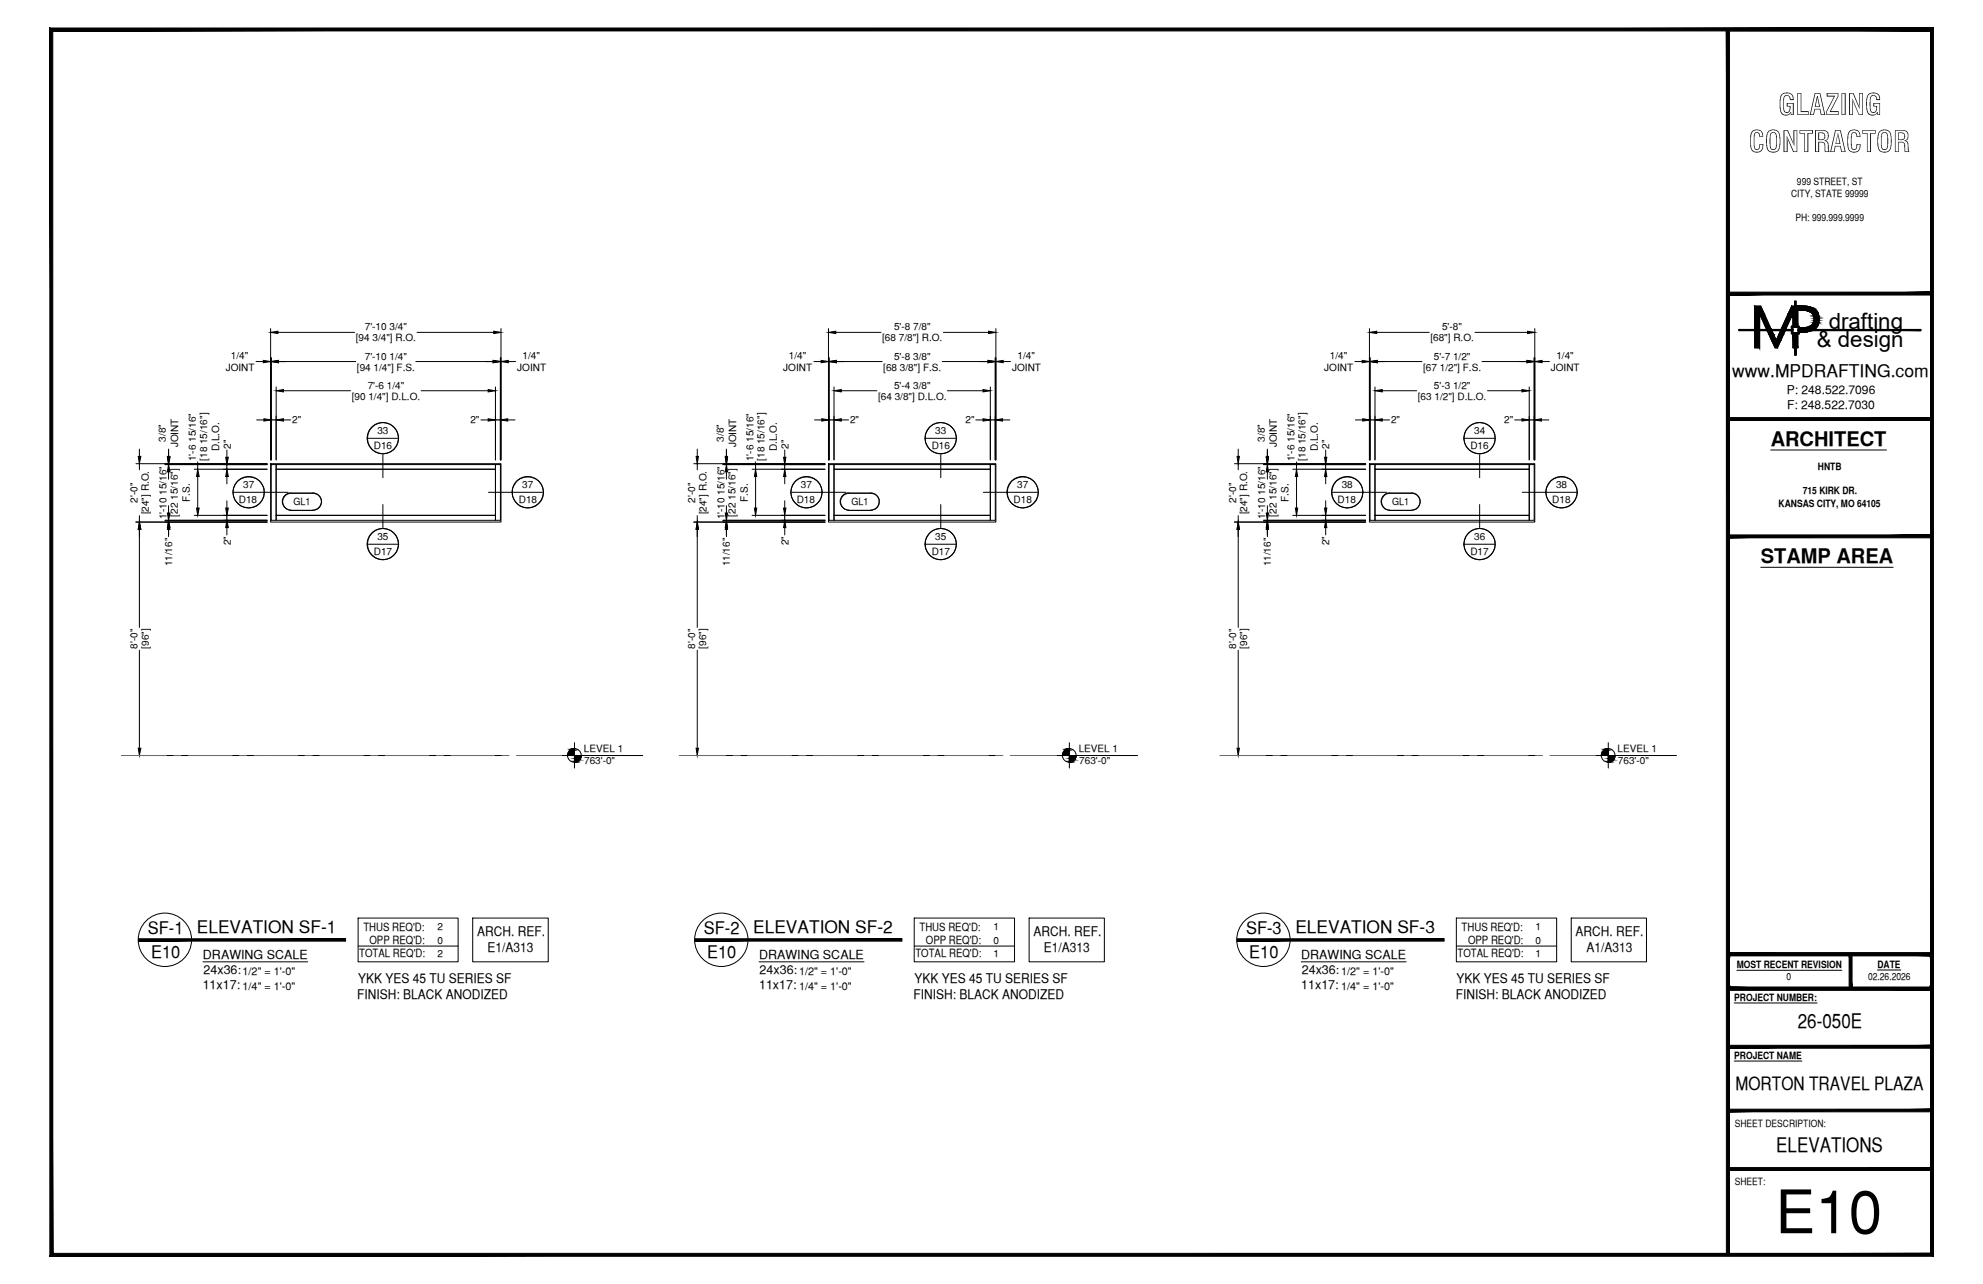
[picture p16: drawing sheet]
<svg xmlns="http://www.w3.org/2000/svg" width="432mm" height="279mm" viewBox="0 0 432 279" stroke-linecap="round" stroke-linejoin="round" font-family="sans-serif">
<defs><g id="words">
<text font-size="13.1" x="386.6" y="268.4">E10</text>
<g font-size="6.3">
<text x="387.2" y="25">GLAZING</text>
<text x="380.8" y="33.1">CONTRACTOR</text>
</g>
<g font-size="4.9">
<text x="398.2" y="71.5">drafting</text>
<text x="395.6" y="75.5">&amp; design</text>
</g>
<g font-size="4.4">
<text x="385.6" y="97">ARCHITECT</text>
<text x="383.4" y="122.5">STAMP AREA</text>
<text x="391.5" y="223.7">26-050E</text>
<text x="386.8" y="250.7">ELEVATIONS</text>
</g>
<text font-size="4" x="377.9" y="237.2">MORTON TRAVEL PLAZA</text>
<g font-size="3.8">
<text x="377.2" y="82">www.MPDRAFTING.com</text>
<text x="32.2" y="203.1">SF-1</text>
<text x="42.9" y="202.9">ELEVATION SF-1</text>
<text x="153.3" y="203.1">SF-2</text>
<text x="164" y="202.9">ELEVATION SF-2</text>
<text x="271.3" y="203.1">SF-3</text>
<text x="282.1" y="202.9">ELEVATION SF-3</text>
<text x="32.9" y="208.4">E10</text>
<text x="154" y="208.4">E10</text>
<text x="272" y="208.4">E10</text>
</g>
<g font-size="2.9">
<text x="103.9" y="203.7">ARCH. REF.</text>
<text x="225" y="203.7">ARCH. REF.</text>
<text x="343.1" y="203.7">ARCH. REF.</text>
<text x="106.2" y="207.3">E1/A313</text>
<text x="227.3" y="207.3">E1/A313</text>
<text x="345.4" y="207.3">A1/A313</text>
<text x="78" y="213.8">YKK YES 45 TU SERIES SF</text>
<text x="199.1" y="213.8">YKK YES 45 TU SERIES SF</text>
<text x="317.2" y="213.8">YKK YES 45 TU SERIES SF</text>
<text x="77.8" y="217.4">FINISH: BLACK ANODIZED</text>
<text x="198.9" y="217.4">FINISH: BLACK ANODIZED</text>
<text x="317" y="217.4">FINISH: BLACK ANODIZED</text>
</g>
<g font-size="2.7">
<text x="44.2" y="208.7">DRAWING SCALE</text>
<text x="165.3" y="208.7">DRAWING SCALE</text>
<text x="283.3" y="208.7">DRAWING SCALE</text>
<text x="44.1" y="215.3">11x17:</text>
<text x="44.3" y="212">24x36:</text>
<text x="165.3" y="215.3">11x17:</text>
<text x="165.4" y="212">24x36:</text>
<text x="283.3" y="215.3">11x17:</text>
<text x="283.5" y="212">24x36:</text>
</g>
<g font-size="2.6">
<text x="389.1" y="85.8">P: 248.522.7096</text>
<text x="389.1" y="89">F: 248.522.7030</text>
</g>
<g font-size="2.5">
<text x="79.1" y="202.5">THUS REQ'D:</text>
<text x="200.2" y="202.5">THUS REQ'D:</text>
<text x="318.3" y="202.5">THUS REQ'D:</text>
<text x="78.2" y="208.3">TOTAL REQ'D:</text>
<text x="80.5" y="205.5">OPP REQ'D:</text>
<text x="199.3" y="208.3">TOTAL REQ'D:</text>
<text x="201.6" y="205.5">OPP REQ'D:</text>
<text x="317.4" y="208.3">TOTAL REQ'D:</text>
<text x="319.7" y="205.5">OPP REQ'D:</text>
</g>
<g font-size="2.4">
<text x="52.8" y="212.1">1/2&quot; = 1'-0&quot;</text>
<text x="52.8" y="215.3">1/4&quot; = 1'-0&quot;</text>
<text x="174" y="212.1">1/2&quot; = 1'-0&quot;</text>
<text x="174" y="215.3">1/4&quot; = 1'-0&quot;</text>
<text x="292" y="212.1">1/2&quot; = 1'-0&quot;</text>
<text x="292" y="215.3">1/4&quot; = 1'-0&quot;</text>
</g>
<g font-size="2.2">
<text x="391.3" y="40.2">999 STREET, ST</text>
<text x="390" y="42.9">CITY, STATE 99999</text>
<text x="391" y="48.2">PH: 999.999.9999</text>
<text x="79.4" y="71.9">7'-10 3/4&quot;</text>
<text x="194.7" y="71.9">5'-8 7/8&quot;</text>
<text x="314" y="71.9">5'-8&quot;</text>
<text x="77.5" y="74.3">[94 3/4&quot;] R.O.</text>
<text x="192.1" y="74.3">[68 7/8&quot;] R.O.</text>
<text x="311.5" y="74.3">[68&quot;] R.O.</text>
<text x="49.1" y="80.8">JOINT</text>
<text x="50.3" y="78.1">1/4&quot;</text>
<text x="77.7" y="80.6">[94 1/4&quot;] F.S.</text>
<text x="79.4" y="78.2">7'-10 1/4&quot;</text>
<text x="112.6" y="80.8">JOINT</text>
<text x="113.8" y="78.1">1/4&quot;</text>
<text x="170.6" y="80.8">JOINT</text>
<text x="171.8" y="78.1">1/4&quot;</text>
<text x="192.3" y="80.6">[68 3/8&quot;] F.S.</text>
<text x="194.7" y="78.2">5'-8 3/8&quot;</text>
<text x="220.4" y="80.8">JOINT</text>
<text x="221.6" y="78.1">1/4&quot;</text>
<text x="288.4" y="80.8">JOINT</text>
<text x="289.6" y="78.1">1/4&quot;</text>
<text x="309.9" y="80.6">[67 1/2&quot;] F.S.</text>
<text x="312.2" y="78.2">5'-7 1/2&quot;</text>
<text x="337.7" y="80.8">JOINT</text>
<text x="338.9" y="78.1">1/4&quot;</text>
<text x="76.6" y="87">[90 1/4&quot;] D.L.O.</text>
<text x="80.1" y="84.6">7'-6 1/4&quot;</text>
<text x="191.2" y="87">[64 3/8&quot;] D.L.O.</text>
<text x="194.7" y="84.6">5'-4 3/8&quot;</text>
<text x="308.7" y="87">[63 1/2&quot;] D.L.O.</text>
<text x="312.2" y="84.6">5'-3 1/2&quot;</text>
<text x="63.6" y="92.1">2&quot;</text>
<text x="82.2" y="94.4">33</text>
<text x="102.4" y="92.1">2&quot;</text>
<text x="185.1" y="92.1">2&quot;</text>
<text x="203.6" y="94.4">33</text>
<text x="210.2" y="92.1">2&quot;</text>
<text x="302.9" y="92.1">2&quot;</text>
<text x="321" y="94.4">34</text>
<text x="327.5" y="92.1">2&quot;</text>
<text x="36.1" y="96.1" transform="rotate(-90 36.1 96.1)">3/8&quot;</text>
<text x="38.8" y="97.3" transform="rotate(-90 38.8 97.3)">JOINT</text>
<text x="42.6" y="100.3" transform="rotate(-90 42.6 100.3)">1'-6 15/16&quot;</text>
<text x="45.1" y="100.3" transform="rotate(-90 45.1 100.3)">[18 15/16&quot;]</text>
<text x="47.7" y="98.2" transform="rotate(-90 47.7 98.2)">D.L.O.</text>
<text x="50.2" y="97.6" transform="rotate(-90 50.2 97.6)">2&quot;</text>
<text x="81.4" y="97.7">D16</text>
<text x="157.6" y="96.1" transform="rotate(-90 157.6 96.1)">3/8&quot;</text>
<text x="160.3" y="97.3" transform="rotate(-90 160.3 97.3)">JOINT</text>
<text x="164.1" y="100.3" transform="rotate(-90 164.1 100.3)">1'-6 15/16&quot;</text>
<text x="166.5" y="100.3" transform="rotate(-90 166.5 100.3)">[18 15/16&quot;]</text>
<text x="169.2" y="98.2" transform="rotate(-90 169.2 98.2)">D.L.O.</text>
<text x="171.7" y="97.6" transform="rotate(-90 171.7 97.6)">2&quot;</text>
<text x="202.9" y="97.7">D16</text>
<text x="275.4" y="96.1" transform="rotate(-90 275.4 96.1)">3/8&quot;</text>
<text x="278.1" y="97.3" transform="rotate(-90 278.1 97.3)">JOINT</text>
<text x="281.9" y="100.3" transform="rotate(-90 281.9 100.3)">1'-6 15/16&quot;</text>
<text x="284.3" y="100.3" transform="rotate(-90 284.3 100.3)">[18 15/16&quot;]</text>
<text x="287" y="98.2" transform="rotate(-90 287 98.2)">D.L.O.</text>
<text x="289.4" y="97.6" transform="rotate(-90 289.4 97.6)">2&quot;</text>
<text x="320.2" y="97.7">D16</text>
<text x="53" y="106.2">37</text>
<text x="113.7" y="106.2">37</text>
<text x="174.4" y="106.2">37</text>
<text x="221.5" y="106.2">37</text>
<text x="292.2" y="106.2">38</text>
<text x="338.8" y="106.2">38</text>
<text x="392.6" y="107.6">715 KIRK DR.</text>
<text x="395.9" y="102.3">HNTB</text>
<text x="29.9" y="109.4" transform="rotate(-90 29.9 109.4)">2'-0&quot;</text>
<text x="32.4" y="112" transform="rotate(-90 32.4 112)">[24&quot;] R.O.</text>
<text x="36.3" y="113" transform="rotate(-90 36.3 113)">1'-10 15/16&quot;</text>
<text x="38.7" y="112.4" transform="rotate(-90 38.7 112.4)">[22 15/16&quot;]</text>
<text x="41.3" y="109.2" transform="rotate(-90 41.3 109.2)">F.S.</text>
<text x="52" y="109.5">D18</text>
<text x="63.9" y="110">GL1</text>
<text x="113" y="109.5">D18</text>
<text x="151.4" y="109.4" transform="rotate(-90 151.4 109.4)">2'-0&quot;</text>
<text x="153.9" y="112" transform="rotate(-90 153.9 112)">[24&quot;] R.O.</text>
<text x="157.7" y="113" transform="rotate(-90 157.7 113)">1'-10 15/16&quot;</text>
<text x="160.1" y="112.4" transform="rotate(-90 160.1 112.4)">[22 15/16&quot;]</text>
<text x="162.8" y="109.2" transform="rotate(-90 162.8 109.2)">F.S.</text>
<text x="173.5" y="109.5">D18</text>
<text x="185.4" y="110">GL1</text>
<text x="220.7" y="109.5">D18</text>
<text x="269.2" y="109.4" transform="rotate(-90 269.2 109.4)">2'-0&quot;</text>
<text x="271.6" y="112" transform="rotate(-90 271.6 112)">[24&quot;] R.O.</text>
<text x="275.5" y="113" transform="rotate(-90 275.5 113)">1'-10 15/16&quot;</text>
<text x="277.9" y="112.4" transform="rotate(-90 277.9 112.4)">[22 15/16&quot;]</text>
<text x="280.6" y="109.2" transform="rotate(-90 280.6 109.2)">F.S.</text>
<text x="291.3" y="109.5">D18</text>
<text x="303.1" y="110">GL1</text>
<text x="338" y="109.5">D18</text>
<text x="387.3" y="110.2">KANSAS CITY, MO 64105</text>
<text x="50.2" y="118.7" transform="rotate(-90 50.2 118.7)">2&quot;</text>
<text x="82.2" y="117.4">35</text>
<text x="171.7" y="118.7" transform="rotate(-90 171.7 118.7)">2&quot;</text>
<text x="203.6" y="117.4">35</text>
<text x="289.4" y="118.7" transform="rotate(-90 289.4 118.7)">2&quot;</text>
<text x="321" y="117.4">36</text>
<text x="37.5" y="123.3" transform="rotate(-90 37.5 123.3)">11/16&quot;</text>
<text x="81.4" y="120.8">D17</text>
<text x="158.9" y="123.3" transform="rotate(-90 158.9 123.3)">11/16&quot;</text>
<text x="202.9" y="120.8">D17</text>
<text x="276.7" y="123.3" transform="rotate(-90 276.7 123.3)">11/16&quot;</text>
<text x="320.2" y="120.8">D17</text>
<text x="29.9" y="141.2" transform="rotate(-90 29.9 141.2)">8'-0&quot;</text>
<text x="32.4" y="141.2" transform="rotate(-90 32.4 141.2)">[96&quot;]</text>
<text x="151.4" y="141.2" transform="rotate(-90 151.4 141.2)">8'-0&quot;</text>
<text x="153.8" y="141.2" transform="rotate(-90 153.8 141.2)">[96&quot;]</text>
<text x="269.2" y="141.2" transform="rotate(-90 269.2 141.2)">8'-0&quot;</text>
<text x="271.6" y="141.2" transform="rotate(-90 271.6 141.2)">[96&quot;]</text>
<text x="127.1" y="163.6">LEVEL 1</text>
<text x="127.2" y="166.3">763'-0&quot;</text>
<text x="234.9" y="163.6">LEVEL 1</text>
<text x="235" y="166.3">763'-0&quot;</text>
<text x="352.2" y="163.6">LEVEL 1</text>
<text x="352.3" y="166.3">763'-0&quot;</text>
<text x="95.2" y="202.4">2</text>
<text x="216.3" y="202.4">1</text>
<text x="334.4" y="202.4">1</text>
<text x="95.2" y="205.4">0</text>
<text x="95.2" y="208.2">2</text>
<text x="216.3" y="205.4">0</text>
<text x="216.3" y="208.2">1</text>
<text x="334.4" y="205.4">0</text>
<text x="334.4" y="208.2">1</text>
<text x="378.2" y="210.6">MOST RECENT REVISION</text>
<text x="389" y="213.3">0</text>
<text x="406.8" y="213.2">02.26.2026</text>
<text x="408.8" y="210.6">DATE</text>
<text x="377.6" y="217.8">PROJECT NUMBER:</text>
<text x="377.6" y="230.4">PROJECT NAME</text>
<text x="377.8" y="245.2">SHEET DESCRIPTION:</text>
<text x="377.8" y="257.9">SHEET:</text>
</g>
</g></defs>
<!-- layer: COMPONENTS -->
<path d="M59.1 101.1h1v12.1h-1zM60.1 112.1h47.8v1.1h-47.8zM60.1 101.1h47.8v1h-47.8zM107.9 101.1h1.1v12.1h-1.1zM180.5 101.1h1.1v12.1h-1.1zM181.6 112.1h34v1.1h-34zM181.6 101.1h34v1h-34zM215.6 101.1h1.1v12.1h-1.1zM298.3 101.1h1.1v12.1h-1.1zM299.4 112.1h33.6v1.1h-33.6zM299.4 101.1h33.6v1h-33.6zM333 101.1h1.1v12.1h-1.1z" fill="none" stroke="#000" stroke-width=".22"/>
<!-- layer: SYMBOLS -->
<g fill="none" stroke="#fff" stroke-width=".22">
<path d="M83.4 91.9l.9 .2M204.9 91.9l.8 .2M322.2 91.9l.9 .2M54.2 103.8l-.9 .1M63.1 111h5.4l-5.1 .1h4.7M68.1 107.3l-5 .1h5.4M83.4 115l.9 .1M114.9 103.8l.9 .1M175.6 103.8l-.8 .1M184.5 111h5.4l-5.1 .1h4.8M189.6 107.3l-5.1 .1h5.4M204.9 115l.8 .1"/>
<path d="M222.7 103.8l.9 .1M293.4 103.8l-.9 .1M302.3 111h5.4l-5.1 .1h4.8M307.4 107.3l-5.1 .1h5.4M322.2 115l.9 .1M340 103.8l.9 .1"/>
</g>
<g fill="#fff" stroke="#fff" stroke-width=".22">
<path d="M62.5 107.6l.6-.2h5.4zM62.5 107.6h6.6l-.6-.2zM62 108l.5-.4h6.6zM62 108h7.6l-.5-.4zM62 108h7.6l-7.9 .5zM61.7 108.5h8.2l-.3-.5zM61.7 108.5h8.2l-8.4 .7zM61.5 109.2h8.5l-.1-.7zM61.5 109.2h8.5l-8.3 .6zM61.7 109.8h8.2l.1-.6zM61.7 109.8h8.2l-7.9 .6zM62 110.4h7.6l.3-.6zM62 110.4h7.6l-7.1 .4zM62.5 110.8h6.6l.5-.4zM62.5 110.8h6.6l-6 .2zM63.1 111h5.4l.6-.2z"/>
<path d="M81.7 121.3l1.7 .5zM81.7 121.3l2.6 .4-.9 .1zM81 120.8l.7 .5 2.6 .4zM81 120.8l4.1 .5-.8 .4zM80.5 120.1l.5 .7 4.1 .5zM80.5 120.1l5.3 .7-.7 .5zM80.1 119.3l.4 .8 5.3 .7zM80.1 119.3l6.3 .8-.6 .7zM80 118.4l.1 .9 6.3 .8zM80 118.4l6.7 .9-.3 .8zM80.1 117.5l-.1 .9 6.7 .9zM80.1 117.5l6.7 .9-.1 .9zM80.5 116.7l-.4 .8 6.7 .9zM80.5 116.7l6.2 .8 .1 .9zM81 116l-.5 .7 6.2 .8zM81 116l5.4 .7 .3 .8zM81 116l5.4 .7-4.7-1.3zM81.7 115.4l4.1 .6 .6 .7zM81.7 115.4l4.1 .6-3.3-.9zM82.5 115.1l2.6 .3 .7 .6zM82.5 115.1l2.6 .3-1.7-.4zM83.4 115l1.7 .4z"/>
<path d="M81.7 98.3l1.7 .4zM81.7 98.3l2.6 .3-.9 .1zM81 97.8l.7 .5 2.6 .3zM81 97.8l4.1 .5-.8 .3zM80.5 97l.5 .8 4.1 .5zM80.5 97l5.3 .8-.7 .5zM80.1 96.3l.4 .7 5.3 .8zM80.1 96.3l6.3 .7-.6 .8zM80 95.4l.1 .9 6.3 .7zM80 95.4l6.7 .9-.3 .7zM80.1 94.5l-.1 .9 6.7 .9zM80.1 94.5l6.7 .9-.1 .9zM80.5 93.7l-.4 .8 6.7 .9zM80.5 93.7l6.2 .8 .1 .9zM81 93l-.5 .7 6.2 .8zM81 93l5.4 .7 .3 .8zM81 93l5.4 .7-4.7-1.3zM81.7 92.4l4.1 .6 .6 .7zM81.7 92.4l4.1 .6-3.3-.9zM82.5 92.1l2.6 .3 .7 .6zM82.5 92.1l2.6 .3-1.7-.5zM83.4 91.9l1.7 .5z"/>
<path d="M113.2 110.1l1.7 .5zM113.2 110.1l2.6 .3-.9 .2zM112.5 109.5l.7 .6 2.6 .3zM112.5 109.5l4.1 .6-.8 .3zM112 108.8l.5 .7 4.1 .6zM112 108.8l5.3 .7-.7 .6zM111.6 108l.4 .8 5.3 .7zM111.6 108l6.3 .8-.6 .7zM111.6 107.1v.9l6.3 .8zM111.6 107.1l6.6 .9-.3 .8zM111.6 106.2v.9l6.6 .9zM111.6 106.2l6.8 .9-.2 .9zM112 105.5l-.4 .7 6.8 .9zM112 105.5l6.2 .7 .2 .9zM112.5 104.7l-.5 .8 6.2 .7zM112.5 104.7l5.4 .8 .3 .7zM112.5 104.7l5.4 .8-4.7-1.3zM113.2 104.2l4.1 .5 .6 .8zM113.2 104.2l4.1 .5-3.3-.8zM114 103.9l2.6 .3 .7 .5zM114 103.9l2.6 .3-1.7-.4zM114.9 103.8l1.7 .4z"/>
<path d="M54.2 110.6l1.7-.5zM53.3 110.4l.9 .2 1.7-.5zM53.3 110.4l3.3-.9-.7 .6zM52.5 110.1l.8 .3 3.3-.9zM52.5 110.1l4.6-1.3-.5 .7zM51.8 109.5l.7 .6 4.6-1.3zM51.8 109.5l5.7-1.5-.4 .8zM51.2 108.8l.6 .7 5.7-1.5zM51.2 108.8l6.3-1.7v.9zM50.9 108l.3 .8 6.3-1.7zM50.9 108l6.6-1.8v.9zM50.7 107.1l.2 .9 6.6-1.8zM50.7 107.1l6.4-1.6 .4 .7zM50.9 106.2l-.2 .9 6.4-1.6zM50.9 106.2l5.7-1.5 .5 .8zM51.2 105.5l-.3 .7 5.7-1.5zM51.2 105.5l4.7-1.3 .7 .5zM51.8 104.7l-.6 .8 4.7-1.3zM51.8 104.7l3.3-.8 .8 .3zM51.8 104.7l3.3-.8-2.6 .3zM52.5 104.2l1.7-.4 .9 .1zM52.5 104.2l1.7-.4z"/>
<path d="M184 107.6l.5-.2h5.4zM184 107.6h6.6l-.7-.2zM183.5 108l.5-.4h6.6zM183.5 108h7.6l-.5-.4zM183.5 108h7.6l-8 .5zM183.1 108.5h8.3l-.3-.5zM183.1 108.5h8.3l-8.4 .7zM183 109.2h8.5l-.1-.7zM183 109.2h8.5l-8.4 .6zM183.1 109.8h8.3l.1-.6zM183.1 109.8h8.3l-7.9 .6zM183.5 110.4h7.6l.3-.6zM183.5 110.4h7.6l-7.1 .4zM184 110.8h6.6l.5-.4zM184 110.8h6.6l-6.1 .2zM184.5 111h5.4l.7-.2z"/>
<path d="M203.1 121.3l1.8 .5zM203.1 121.3l2.6 .4-.8 .1zM202.4 120.8l.7 .5 2.6 .4zM202.4 120.8l4.2 .5-.9 .4zM201.9 120.1l.5 .7 4.2 .5zM201.9 120.1l5.4 .7-.7 .5zM201.5 119.3l.4 .8 5.4 .7zM201.5 119.3l6.3 .8-.5 .7zM201.5 118.4v.9l6.3 .8zM201.5 118.4l6.7 .9-.4 .8zM201.5 117.5v.9l6.7 .9zM201.5 117.5l6.8 .9-.1 .9zM201.9 116.7l-.4 .8 6.8 .9zM201.9 116.7l6.3 .8 .1 .9zM202.4 116l-.5 .7 6.3 .8zM202.4 116l5.4 .7 .4 .8zM202.4 116l5.4 .7-4.7-1.3zM203.1 115.4l4.2 .6 .5 .7zM203.1 115.4l4.2 .6-3.3-.9zM204 115.1l2.6 .3 .7 .6zM204 115.1l2.6 .3-1.7-.4zM204.9 115l1.7 .4z"/>
<path d="M203.1 98.3l1.8 .4zM203.1 98.3l2.6 .3-.8 .1zM202.4 97.8l.7 .5 2.6 .3zM202.4 97.8l4.2 .5-.9 .3zM201.9 97l.5 .8 4.2 .5zM201.9 97l5.4 .8-.7 .5zM201.5 96.3l.4 .7 5.4 .8zM201.5 96.3l6.3 .7-.5 .8zM201.5 95.4v.9l6.3 .7zM201.5 95.4l6.7 .9-.4 .7zM201.5 94.5v.9l6.7 .9zM201.5 94.5l6.8 .9-.1 .9zM201.9 93.7l-.4 .8 6.8 .9zM201.9 93.7l6.3 .8 .1 .9zM202.4 93l-.5 .7 6.3 .8zM202.4 93l5.4 .7 .4 .8zM202.4 93l5.4 .7-4.7-1.3zM203.1 92.4l4.2 .6 .5 .7zM203.1 92.4l4.2 .6-3.3-.9zM204 92.1l2.6 .3 .7 .6zM204 92.1l2.6 .3-1.7-.5zM204.9 91.9l1.7 .5z"/>
<path d="M221 110.1l1.7 .5zM221 110.1l2.6 .3-.9 .2zM220.3 109.5l.7 .6 2.6 .3zM220.3 109.5l4.1 .6-.8 .3zM219.8 108.8l.5 .7 4.1 .6zM219.8 108.8l5.3 .7-.7 .6zM219.5 108l.3 .8 5.3 .7zM219.5 108l6.2 .8-.6 .7zM219.3 107.1l.2 .9 6.2 .8zM219.3 107.1l6.7 .9-.3 .8zM219.5 106.2l-.2 .9 6.7 .9zM219.5 106.2l6.6 .9-.1 .9zM219.8 105.5l-.3 .7 6.6 .9zM219.8 105.5l6.2 .7 .1 .9zM220.3 104.7l-.5 .8 6.2 .7zM220.3 104.7l5.4 .8 .3 .7zM220.3 104.7l5.4 .8-4.7-1.3zM221 104.2l4.1 .5 .6 .8zM221 104.2l4.1 .5-3.2-.8zM221.9 103.9l2.5 .3 .7 .5zM221.9 103.9l2.5 .3-1.7-.4zM222.7 103.8l1.7 .4z"/>
<path d="M175.6 110.6l1.7-.5zM174.8 110.4l.8 .2 1.7-.5zM174.8 110.4l3.2-.9-.7 .6zM173.9 110.1l.9 .3 3.2-.9zM173.9 110.1l4.7-1.3-.6 .7zM173.2 109.5l.7 .6 4.7-1.3zM173.2 109.5l5.7-1.5-.3 .8zM172.7 108.8l.5 .7 5.7-1.5zM172.7 108.8l6.3-1.7-.1 .9zM172.3 108l.4 .8 6.3-1.7zM172.3 108l6.6-1.8 .1 .9zM172.2 107.1l.1 .9 6.6-1.8zM172.2 107.1l6.4-1.6 .3 .7zM172.3 106.2l-.1 .9 6.4-1.6zM172.3 106.2l5.7-1.5 .6 .8zM172.7 105.5l-.4 .7 5.7-1.5zM172.7 105.5l4.6-1.3 .7 .5zM173.2 104.7l-.5 .8 4.6-1.3zM173.2 104.7l3.3-.8 .8 .3zM173.2 104.7l3.3-.8-2.6 .3zM173.9 104.2l1.7-.4 .9 .1zM173.9 104.2l1.7-.4z"/>
<path d="M301.7 107.6l.6-.2h5.4zM301.7 107.6h6.7l-.7-.2zM301.7 107.6h6.7l-7.2 .4zM301.2 108h7.6l-.4-.4zM301.2 108h7.6l-7.9 .5zM300.9 108.5h8.2l-.3-.5zM300.9 108.5h8.2l-8.3 .7zM300.8 109.2h8.4l-.1-.7zM300.8 109.2h8.4l-8.3 .6zM300.9 109.8h8.2l.1-.6zM300.9 109.8h8.2l-7.9 .6zM301.2 110.4h7.6l.3-.6zM301.2 110.4h7.6l-7.1 .4zM301.7 110.8h6.7l.4-.4zM301.7 110.8h6.7l-6.1 .2zM302.3 111h5.4l.7-.2z"/>
<path d="M320.5 121.3l1.7 .5zM320.5 121.3l2.6 .4-.9 .1zM319.8 120.8l.7 .5 2.6 .4zM319.8 120.8l4.1 .5-.8 .4zM319.2 120.1l.6 .7 4.1 .5zM319.2 120.1l5.4 .7-.7 .5zM318.9 119.3l.3 .8 5.4 .7zM318.9 119.3l6.2 .8-.5 .7zM318.8 118.4l.1 .9 6.2 .8zM318.8 118.4l6.7 .9-.4 .8zM318.9 117.5l-.1 .9 6.7 .9zM318.9 117.5l6.7 .9-.1 .9zM319.2 116.7l-.3 .8 6.7 .9zM319.2 116.7l6.3 .8 .1 .9zM319.8 116l-.6 .7 6.3 .8zM319.8 116l5.3 .7 .4 .8zM319.8 116l5.3 .7-4.6-1.3zM320.5 115.4l4.1 .6 .5 .7zM320.5 115.4l4.1 .6-3.3-.9zM321.3 115.1l2.6 .3 .7 .6zM321.3 115.1l2.6 .3-1.7-.4zM322.2 115l1.7 .4z"/>
<path d="M320.5 98.3l1.7 .4zM320.5 98.3l2.6 .3-.9 .1zM319.8 97.8l.7 .5 2.6 .3zM319.8 97.8l4.1 .5-.8 .3zM319.2 97l.6 .8 4.1 .5zM319.2 97l5.4 .8-.7 .5zM318.9 96.3l.3 .7 5.4 .8zM318.9 96.3l6.2 .7-.5 .8zM318.8 95.4l.1 .9 6.2 .7zM318.8 95.4l6.7 .9-.4 .7zM318.9 94.5l-.1 .9 6.7 .9zM318.9 94.5l6.7 .9-.1 .9zM319.2 93.7l-.3 .8 6.7 .9zM319.2 93.7l6.3 .8 .1 .9zM319.8 93l-.6 .7 6.3 .8zM319.8 93l5.3 .7 .4 .8zM319.8 93l5.3 .7-4.6-1.3zM320.5 92.4l4.1 .6 .5 .7zM320.5 92.4l4.1 .6-3.3-.9zM321.3 92.1l2.6 .3 .7 .6zM321.3 92.1l2.6 .3-1.7-.5zM322.2 91.9l1.7 .5z"/>
<path d="M338.3 110.1l1.7 .5zM338.3 110.1l2.6 .3-.9 .2zM337.6 109.5l.7 .6 2.6 .3zM337.6 109.5l4.2 .6-.9 .3zM337.1 108.8l.5 .7 4.2 .6zM337.1 108.8l5.4 .7-.7 .6zM336.7 108l.4 .8 5.4 .7zM336.7 108l6.3 .8-.5 .7zM336.6 107.1l.1 .9 6.3 .8zM336.6 107.1l6.7 .9-.3 .8zM336.7 106.2l-.1 .9 6.7 .9zM336.7 106.2l6.8 .9-.2 .9zM337.1 105.5l-.4 .7 6.8 .9zM337.1 105.5l6.2 .7 .2 .9zM337.6 104.7l-.5 .8 6.2 .7zM337.6 104.7l5.4 .8 .3 .7zM337.6 104.7l5.4 .8-4.7-1.3zM338.3 104.2l4.2 .5 .5 .8zM338.3 104.2l4.2 .5-3.3-.8zM339.2 103.9l2.6 .3 .7 .5zM339.2 103.9l2.6 .3-1.8-.4zM340 103.8l1.8 .4z"/>
<path d="M293.4 110.6l1.7-.5zM292.5 110.4l.9 .2 1.7-.5zM292.5 110.4l3.3-.9-.7 .6zM291.7 110.1l.8 .3 3.3-.9zM291.7 110.1l4.7-1.3-.6 .7zM291 109.5l.7 .6 4.7-1.3zM291 109.5l5.7-1.5-.3 .8zM290.4 108.8l.6 .7 5.7-1.5zM290.4 108.8l6.4-1.7-.1 .9zM290.1 108l.3 .8 6.4-1.7zM290.1 108l6.6-1.8 .1 .9zM290 107.1l.1 .9 6.6-1.8zM290 107.1l6.4-1.6 .3 .7zM290.1 106.2l-.1 .9 6.4-1.6zM290.1 106.2l5.7-1.5 .6 .8zM290.4 105.5l-.3 .7 5.7-1.5zM290.4 105.5l4.7-1.3 .7 .5zM291 104.7l-.6 .8 4.7-1.3zM291 104.7l3.3-.8 .8 .3zM291 104.7l3.3-.8-2.6 .3zM291.7 104.2l1.7-.4 .9 .1zM291.7 104.2l1.7-.4z"/>
</g>
<g fill="none" stroke="#000" stroke-width=".22">
<path d="M80 95.4h6.8M83.4 98.7v5.2M201.5 95.4h6.8M204.9 98.7v5.2M318.8 95.4h6.8M322.2 98.7v5.2M50.7 107.1h12M62 108l.5-.4 .9-.3h4.7a1.87 1.87 0 0 1 1.9 1.9 1.87 1.87 0 0 1-1.9 1.9h-4.7a1.87 1.87 0 0 1-1.7-1.1 1.87 1.87 0 0 1 .3-2zM63.3 107.3a1.87 1.87 0 0 0-1.8 1.8 1.87 1.87 0 0 0 1.8 1.9M63.4 107.3h4.7M63.4 111.1h4.7M68.1 107.3a1.87 1.87 0 0 1 1.9 1.8 1.87 1.87 0 0 1-1.9 1.9"/>
<path d="M80 118.4h6.8M83.4 109.8v5.2M106.4 107.1h12M172.2 107.1h12M183.5 108l.5-.4 .8-.3h4.8a1.87 1.87 0 0 1 1.9 1.9 1.87 1.87 0 0 1-1.9 1.9h-4.8a1.87 1.87 0 0 1-1.6-1.1 1.87 1.87 0 0 1 .3-2zM184.8 107.3a1.87 1.87 0 0 0-1.9 1.8 1.87 1.87 0 0 0 1.9 1.9M184.8 107.3h4.8M184.8 111.1h4.8M189.6 107.3a1.87 1.87 0 0 1 1.9 1.8 1.87 1.87 0 0 1-1.9 1.9M201.5 118.4h6.8M204.9 109.8v5.2M214.1 107.1h12"/>
<path d="M290 107.1h11.9M301.2 108l.5-.4 .9-.3h4.8a1.87 1.87 0 0 1 1.8 1.9 1.87 1.87 0 0 1-1.8 1.9h-4.8a1.87 1.87 0 0 1-1.6-1.1 1.87 1.87 0 0 1 .2-2zM302.6 107.3a1.87 1.87 0 0 0-1.9 1.8 1.87 1.87 0 0 0 1.9 1.9M302.6 107.3h4.8M302.6 111.1h4.8M307.4 107.3a1.87 1.87 0 0 1 1.8 1.8 1.87 1.87 0 0 1-1.8 1.9M318.8 118.4h6.8M322.2 109.8v5.2M331.5 107.1h12M122.3 164.4h17.7M125.1 161.6v5.5M230.1 164.4h17.6"/>
<path d="M232.9 161.6v5.5M347.4 164.4h17.7M350.2 161.6v5.5M78 199.8h21.8v9.5h-21.8zM199.1 199.8h21.8v9.5h-21.8zM317.1 199.8h21.9v9.5h-21.9zM78 205.9h21.8M199.1 205.9h21.8M317.1 205.9h21.9"/>
<circle cx="83.3" cy="95.3" r="3.4"/>
<circle cx="83.4" cy="95.3" r="3.4"/>
<circle cx="204.8" cy="95.3" r="3.4"/>
<circle cx="204.9" cy="95.3" r="3.4"/>
<circle cx="322.2" cy="95.3" r="3.4"/>
<circle cx="54.1" cy="107.1" r="3.4"/>
<circle cx="54.1" cy="107.2" r="3.4"/>
<circle cx="83.3" cy="118.4" r="3.4"/>
<circle cx="83.4" cy="118.4" r="3.4"/>
<circle cx="114.9" cy="107.1" r="3.4"/>
<circle cx="115" cy="107.2" r="3.4"/>
<circle cx="175.6" cy="107.1" r="3.4"/>
<circle cx="175.6" cy="107.2" r="3.4"/>
<circle cx="204.8" cy="118.4" r="3.4"/>
<circle cx="204.9" cy="118.4" r="3.4"/>
<circle cx="222.7" cy="107.1" r="3.4"/>
<circle cx="222.7" cy="107.2" r="3.4"/>
<circle cx="293.3" cy="107.1" r="3.4"/>
<circle cx="293.4" cy="107.2" r="3.4"/>
<circle cx="322.2" cy="118.4" r="3.4"/>
<circle cx="340" cy="107.1" r="3.4"/>
<circle cx="125.1" cy="164.4" r="1.49"/>
<circle cx="232.8" cy="164.4" r="1.49"/>
<circle cx="350.2" cy="164.4" r="1.49"/>
<circle cx="35.9" cy="204.5" r="5.8"/>
<circle cx="157.1" cy="204.5" r="5.8"/>
<circle cx="275.1" cy="204.5" r="5.8"/>
</g>
<!-- layer: ROUGH OPENING -->
<path d="M58.9 100.9h50.2v12.7h-50.2zM180.4 100.9h36.5v12.7h-36.5zM298.2 100.9h36v12.7h-36z" fill="none" stroke="#000" stroke-width=".22"/>
<!-- layer: DIM -->
<g fill="none" stroke="#000" stroke-width=".22">
<path d="M55.8 78.7h1.5M58.9 71.5v28.6M58.9 78.7h.2M59.1 77.9v22.2M60.5 72.3h16.7M60.6 78.7h16.9M90.6 78.7h16.8M90.8 72.3h16.7M109 77.9v22.2M109 78.7h.1M109.1 71.5v28.6M110.7 78.7h1.6"/>
<path d="M177.2 78.7h1.6M180.4 78.7h.1M180.4 71.5v28.6M180.5 77.9v22.2M182 72.3h9.8M182.1 78.7h10M205.2 78.7h9.9M205.4 72.3h9.9M216.7 78.7h.2M216.7 77.9v22.2M216.9 71.5v28.6M218.4 78.7h1.6"/>
<path d="M295 78.7h1.6M298.2 78.7h.1M298.2 71.5v28.6M298.3 77.9v22.2M299.8 72.3h11.4M299.9 78.7h9.7M321.2 72.3h11.4M322.7 78.7h9.8M334.1 78.7h.1M334.1 77.9v22.2M334.2 71.5v28.6M335.8 78.7h1.6"/>
<path d="M30.4 97.7v1.6M36.7 97.7v1.8M49.4 97.9v1.6M55.9 91.4h1.6M59.1 91.4h1M60.1 84.2v15.9M61.7 91.4h1.6M61.7 85h14.6M91.7 85h14.6M104.7 91.4h1.6M107.9 84.2v15.9M107.9 91.4h1.1"/>
<path d="M110.6 91.4h1.5M151.8 97.7v1.6M158.2 97.7v1.8M170.9 97.9v1.6M177.4 91.4h1.5M180.5 91.4h1.1M181.6 84.2v15.9M183.2 91.4h1.6M183.2 85h7.7M206.3 85h7.8M212.5 91.4h1.6M215.6 91.4h1.1"/>
<path d="M215.6 84.2v15.9M218.3 91.4h1.6M269.6 97.7v1.6M276 97.7v1.8M288.7 97.9v1.6M295.1 91.4h1.6M298.3 91.4h1.1M299.4 84.2v15.9M301 91.4h1.6M301 85h7.5M323.9 85h7.5M329.8 91.4h1.6"/>
<path d="M333 91.4h1.1M333 84.2v15.9M335.7 91.4h1.5M29.6 100.9h28.6M29.6 113.6h28.6M30.4 100.9v1.3M30.4 112.2v1.4M30.4 115.2v21.3M35.9 101.1h22.3M35.9 113.2h22.3M36.7 101.1h.1M36.7 100.9v.2"/>
<path d="M36.7 102.7v1.6M36.7 110v1.6M36.7 113.2v.4M36.7 114.8v2M42.3 102.1h15.9M42.3 112.1h15.9M43.1 100.5v1.6M43.1 103.7v6.9M49.4 101.1v1M49.4 103.7v1.6M49.4 109v1.6M49.4 112.1v1.1"/>
<path d="M49.4 114.8v1.6M151.1 100.9h28.5M151.1 113.6h28.5M151.8 100.9v1.3M151.8 112.2v1.4M151.8 115.2v21.3M157.4 101.1h22.2M157.4 113.2h22.2M158.2 101.1h.1M158.2 100.9v.2M158.2 102.7v1.6M158.2 110v1.6"/>
<path d="M158.2 113.2v.4M158.2 114.8v2M163.8 102.1h15.8M163.8 112.1h15.8M164.5 100.5v1.6M164.5 103.7v6.9M170.9 101.1v1M170.9 103.7v1.6M170.9 109v1.6M170.9 112.1v1.1M170.9 114.8v1.6M268.8 100.9h28.6"/>
<path d="M268.8 113.6h28.6M269.6 100.9v1.3M269.6 112.2v1.4M269.6 115.2v21.3M275.1 101.1h22.3M275.1 113.2h22.3M276 101.1h.1M276 100.9v.2M276 102.7v1.6M276 110v1.6M276 113.2v.4M276 114.8v2"/>
<path d="M281.5 102.1h15.9M281.5 112.1h15.9M282.3 100.5v1.6M282.3 103.7v6.9M288.7 101.1v1M288.7 103.7v1.6M288.7 109v1.6M288.7 112.1v1.1M288.7 114.8v1.6M30.4 141.5v21.3M151.8 141.5v21.3M269.6 141.5v21.3"/>
<path d="M29.6 164.4h28.6M151.1 164.4h28.5M268.8 164.4h28.6"/>
</g>
<g fill="#000" stroke="#000" stroke-width=".22">
<path d="M57.3 78.4l1.6 .3-1.6 .2zM58.9 72.3l1.6-.2v.5zM59.1 78.7l1.5-.3v.5zM107.4 78.4l1.6 .3-1.6 .2zM107.5 72.1l1.6 .2-1.6 .3zM109.1 78.7l1.6-.3v.5zM178.8 78.4l1.6 .3-1.6 .2zM180.4 72.3l1.6-.2v.5zM180.5 78.7l1.6-.3v.5zM215.1 78.4l1.6 .3-1.6 .2zM215.3 72.1l1.6 .2-1.6 .3zM216.9 78.7l1.5-.3v.5z"/>
<path d="M296.6 78.4l1.6 .3-1.6 .2zM298.2 72.3l1.6-.2v.5zM298.3 78.7l1.6-.3v.5zM332.5 78.4l1.6 .3-1.6 .2zM332.6 72.1l1.6 .2-1.6 .3zM334.2 78.7l1.6-.3v.5zM30.1 99.3h.6l-.3 1.6zM36.4 99.5h.6l-.3 1.6zM36.4 99.3h.6l-.3 1.6zM49.1 99.5h.6l-.3 1.6zM57.5 91.1l1.6 .3-1.6 .2zM60.1 91.4l1.6-.3v.5z"/>
<path d="M60.1 85l1.6-.2v.5zM106.3 91.1l1.6 .3-1.6 .2zM106.3 84.8l1.6 .2-1.6 .3zM109 91.4l1.6-.3v.5zM151.6 99.3h.5l-.3 1.6zM157.9 99.5h.5l-.2 1.6zM157.9 99.3h.5l-.2 1.6zM170.6 99.5h.5l-.2 1.6zM178.9 91.1l1.6 .3-1.6 .2zM181.6 91.4l1.6-.3v.5zM181.6 85l1.6-.2v.5zM214.1 91.1l1.5 .3-1.5 .2z"/>
<path d="M214.1 84.8l1.5 .2-1.5 .3zM216.7 91.4l1.6-.3v.5zM269.4 99.3h.5l-.3 1.6zM275.7 99.5h.5l-.2 1.6zM275.7 99.3h.5l-.2 1.6zM288.4 99.5h.5l-.2 1.6zM296.7 91.1l1.6 .3-1.6 .2zM299.4 91.4l1.6-.3v.5zM299.4 85l1.6-.2v.5zM331.4 91.1l1.6 .3-1.6 .2zM331.4 84.8l1.6 .2-1.6 .3zM334.1 91.4l1.6-.3v.5z"/>
<path d="M30.4 113.6l.3 1.6h-.6zM36.7 113.2l.3 1.6h-.6zM36.7 101.1l.3 1.6h-.6zM36.4 111.6h.6l-.3 1.6zM36.7 113.6l.3 1.6h-.6zM42.8 110.6h.6l-.3 1.5zM43.1 102.1l.3 1.6h-.6zM49.4 102.1l.3 1.6h-.6zM49.1 110.6h.6l-.3 1.5zM49.4 113.2l.3 1.6h-.6zM151.8 113.6l.3 1.6h-.5zM158.2 113.2l.2 1.6h-.5z"/>
<path d="M158.2 101.1l.2 1.6h-.5zM157.9 111.6h.5l-.2 1.6zM158.2 113.6l.2 1.6h-.5zM164.3 110.6h.5l-.3 1.5zM164.5 102.1l.3 1.6h-.5zM170.9 102.1l.2 1.6h-.5zM170.6 110.6h.5l-.2 1.5zM170.9 113.2l.2 1.6h-.5zM269.6 113.6l.3 1.6h-.5zM276 113.2l.2 1.6h-.5zM276 101.1l.2 1.6h-.5zM275.7 111.6h.5l-.2 1.6z"/>
<path d="M276 113.6l.2 1.6h-.5zM282.1 110.6h.5l-.3 1.5zM282.3 102.1l.3 1.6h-.5zM288.7 102.1l.2 1.6h-.5zM288.4 110.6h.5l-.2 1.5zM288.7 113.2l.2 1.6h-.5zM30.1 162.8h.6l-.3 1.6zM151.6 162.8h.5l-.3 1.6zM269.4 162.8h.5l-.3 1.6z"/>
</g>
<!-- layer: MEDIUM_1 -->
<path d="M58.9 164.4h50.7M180.4 164.4h37M298.2 164.4h36.5" fill="none" stroke="#000" stroke-width=".22"/>
<!-- layer: SYMBOLS -->
<g fill="#000" stroke="#000" stroke-width=".22">
<path d="M124.8 162.9h.3zM125.1 165.8h.5zM232.6 162.9h.3zM232.9 165.8h.5zM349.9 162.9h.3zM350.2 165.8h.5z"/>
<path d="M124.8 162.9l.3 .1zM124.6 163h.5z"/>
<path d="M124.6 163l.5 .1zM124.3 163.1h.8z"/>
<path d="M124.3 163.1l.8 .2v-.2zM124.1 163.3l.2-.2 .8 .2z"/>
<path d="M124.1 163.3l1 .1v-.1zM124.1 163.3l1 .1h-1.1z"/>
<path d="M124 163.4l1.1 .2v-.2zM124 163.4l1.1 .2h-1.3z"/>
<path d="M123.8 163.6l1.3 .3v-.3zM123.8 163.6l1.3 .3h-1.4z"/>
<path d="M123.7 163.9l1.4 .2v-.2zM123.7 163.9l1.4 .2h-1.5z"/>
<path d="M123.6 164.1l1.5 .3v-.3zM123.6 164.1l1.5 .3h-1.5z"/>
<path d="M125.1 165.9h.2zM125.1 165.8l.2 .1z"/>
<path d="M125.1 165.7l.5 .1 .3-.1zM125.1 165.7l.5 .1h-.5z"/>
<path d="M125.1 165.5l.8 .2 .1-.2zM125.1 165.5l.8 .2h-.8z"/>
<path d="M125.1 165.4l.9 .1 .2-.1zM125.1 165.4l.9 .1h-.9z"/>
<path d="M125.1 165.1l1.1 .3 .2-.3zM125.1 165.1l1.1 .3h-1.1z"/>
<path d="M125.1 164.9l1.3 .2 .1-.2zM125.1 164.9l1.3 .2h-1.3z"/>
<path d="M125.1 164.4l1.5 .3v-.3zM125.1 164.4l1.5 .3h-1.5z"/>
<path d="M125.1 164.7l1.4 .2 .1-.2zM125.1 164.7l1.4 .2h-1.4z"/>
<path d="M232.6 162.9l.3 .1zM232.3 163h.6z"/>
<path d="M232.3 163l.6 .1zM232.1 163.1h.8z"/>
<path d="M232.1 163.1l.8 .2v-.2zM231.9 163.3l.2-.2 .8 .2z"/>
<path d="M231.9 163.3l1 .1v-.1zM231.9 163.3l1 .1h-1.2z"/>
<path d="M231.7 163.4l1.2 .2v-.2zM231.7 163.4l1.2 .2h-1.3z"/>
<path d="M231.6 163.6l1.3 .3v-.3zM231.6 163.6l1.3 .3h-1.4z"/>
<path d="M231.5 163.9l1.4 .2v-.2zM231.5 163.9l1.4 .2h-1.5z"/>
<path d="M231.4 164.1l1.5 .3v-.3zM231.4 164.1l1.5 .3h-1.5z"/>
<path d="M232.9 165.9h.2zM232.9 165.8l.2 .1z"/>
<path d="M232.9 165.7l.5 .1 .2-.1zM232.9 165.7l.5 .1h-.5z"/>
<path d="M232.9 165.5l.7 .2 .2-.2zM232.9 165.5l.7 .2h-.7z"/>
<path d="M232.9 165.4l.9 .1 .2-.1zM232.9 165.4l.9 .1h-.9z"/>
<path d="M232.9 165.1l1.1 .3 .1-.3zM232.9 165.1l1.1 .3h-1.1z"/>
<path d="M232.9 164.9l1.2 .2 .2-.2zM232.9 164.9l1.2 .2h-1.2z"/>
<path d="M232.9 164.7l1.4 .2v-.2zM232.9 164.7l1.4 .2h-1.4z"/>
<path d="M232.9 164.4l1.4 .3 .1-.3zM232.9 164.4l1.4 .3h-1.4z"/>
<path d="M349.9 162.9l.3 .1zM349.7 163h.5z"/>
<path d="M349.7 163l.5 .1zM349.4 163.1h.8z"/>
<path d="M349.4 163.1l.8 .2v-.2zM349.4 163.1l.8 .2h-1z"/>
<path d="M349.2 163.3l1 .1v-.1zM349.1 163.4l.1-.1 1 .1z"/>
<path d="M349.1 163.4l1.1 .2v-.2zM349.1 163.4l1.1 .2h-1.3z"/>
<path d="M348.9 163.6l1.3 .3v-.3zM348.9 163.6l1.3 .3h-1.4z"/>
<path d="M348.8 163.9l1.4 .2v-.2zM348.8 163.9l1.4 .2h-1.5z"/>
<path d="M348.7 164.1l1.5 .3v-.3zM348.7 164.1l1.5 .3h-1.5z"/>
<path d="M350.2 165.9h.3zM350.2 165.8l.3 .1z"/>
<path d="M350.2 165.7l.5 .1 .2-.1zM350.2 165.7l.5 .1h-.5z"/>
<path d="M350.2 165.5l.7 .2 .3-.2zM350.2 165.5l.7 .2h-.7z"/>
<path d="M350.2 165.4l1 .1 .1-.1zM350.2 165.4l1 .1h-1z"/>
<path d="M350.2 165.1l1.1 .3 .2-.3zM350.2 165.1l1.1 .3h-1.1z"/>
<path d="M350.2 164.9l1.3 .2 .1-.2zM350.2 164.9l1.3 .2h-1.3z"/>
<path d="M350.2 164.4l1.5 .3v-.3zM350.2 164.4l1.5 .3h-1.5z"/>
<path d="M350.2 164.7l1.4 .2 .1-.2zM350.2 164.7l1.4 .2h-1.4z"/>
<path d="M30.2 204.3v.5l45-.5zM30.2 204.8l45-.5v.5z"/>
<path d="M151.3 204.3v.5l45.1-.5zM151.3 204.8l45.1-.5v.5z"/>
<path d="M269.4 204.3v.5l45.1-.5zM269.4 204.8l45.1-.5v.5z"/>
</g>
<!-- layer: GRID LINES -->
<g fill="none" stroke="#6c6c6c" stroke-width=".22">
<path d="M26.4 164.4h9.9M37.8 164.4h1.6M41 164.4h9.5M52.1 164.4h1.6M55.3 164.4h9.5M66.4 164.4h1.6M69.6 164.4h9.5M80.7 164.4h1.6M83.9 164.4h9.5M95 164.4h1.6M98.2 164.4h9.5M109.3 164.4h1.6"/>
<path d="M112.5 164.4h9.8M147.9 164.4h10.2M159.6 164.4h1.6M162.8 164.4h9.5M173.9 164.4h1.6M177.1 164.4h9.5M188.2 164.4h1.6M191.4 164.4h9.5M202.5 164.4h1.6M205.7 164.4h9.5M216.8 164.4h1.6M220 164.4h10.1"/>
<path d="M265.6 164.4h10M277.2 164.4h1.6M280.4 164.4h9.5M291.5 164.4h1.6M294.6 164.4h9.6M305.8 164.4h1.5M308.9 164.4h9.6M320 164.4h1.6M323.2 164.4h9.5M334.3 164.4h1.6M337.5 164.4h9.9"/>
</g>
<!-- layer: GLASS -->
<path d="M60.1 102.1h47.8v10h-47.8zM181.6 102.1h34v10h-34zM299.4 102.1h33.6v10h-33.6z" fill="none" stroke="#000" stroke-width=".22"/>
<!-- layer: MEDIUM_2 -->
<path d="M44.2 209.3h22.8M165.3 209.3h22.9M283.3 209.3h22.9" fill="none" stroke="#000" stroke-width=".22"/>
<!-- layer: NOTES -->
<path d="M102.9 199.8h16.5v9.5h-16.5zM224.1 199.8h16.4v9.5h-16.4zM342.1 199.8h16.4v9.5h-16.4z" fill="none" stroke="#000" stroke-width=".22"/>
<!-- layer: TITLE BLOCK -->
<g fill="#000" stroke="#000" stroke-width=".22">
<path d="M393.1 71.3h2.4zM394.3 68h1.6z"/>
<path d="M376.3 6.5v.2h44.1zM376.3 6.5h44.3l-.2 .2z"/>
<path d="M375.9 6.4l.7 266.6v-266.6zM375.9 6.4l.7 266.6h-.7z"/>
<path d="M420.6 6.5l-.2 .2 .2 234.9zM420.4 6.7l.2 234.9h-.2z"/>
<path d="M421 6.1l-.6 .6 .6 266.7zM420.4 6.7l.6 266.7-.6-.7zM10.9 273.4h410.1l-.6-.7zM10.9 273.4l.6-.7h408.9zM10.9 6.1v267.3l.6-.7zM10.9 6.1l.6 .6v266zM10.9 6.1l.6 .6 409.5-.6zM11.5 6.7l409.5-.6-.6 .6z"/>
<path d="M382.1 68.3h1.1zM382.1 68.3h1.1z"/>
<path d="M382.1 68.3l1.1 3.3v-3.3zM382.1 68.3l1.1 3.3h-1.1z"/>
<path d="M382.1 72.1l1.1 3.6v-3.6zM382.1 72.1l1.1 3.6h-1.1z"/>
<path d="M382.1 66.6l2.1 1.7-.8-1.7zM382.1 66.6l2.1 1.7h-2.1z"/>
<path d="M383.2 68.3h1zM383.2 68.3h1z"/>
<path d="M383.2 68.3l2.4 3.3-1.4-3.3zM383.2 68.3l2.4 3.3h-1z"/>
<path d="M384.9 72.1l1.3 .7-.3-.7zM384.9 72.1l1.3 .7h-1z"/>
<path d="M385.2 72.8l1.6 1.2-.6-1.2zM385.2 72.8l1.6 1.2h-1z"/>
<path d="M385.8 74l1.2 1.7 .8-1.7zM385.8 74l1.2 1.7h-.5z"/>
<path d="M387.3 72.8l.5 1.2 .6-1.2zM387.3 72.8l.5 1.2h-1z"/>
<path d="M387.7 72.1l.7 .7 .3-.7zM387.7 72.1l.7 .7h-1.1z"/>
<path d="M389.4 68.3l-.5 3.3 1.5-3.3zM389.4 68.3l-.5 3.3h-1z"/>
<path d="M390.1 71.2l.3 .5v-.5zM390.1 71.2l.3 .5h-.3z"/>
<path d="M378.7 71.7l11.7 .2v-.2zM378.7 71.7l11.7 .2h-11.7z"/>
<path d="M390.1 71.9l.3 .5v-.5zM390.1 71.9l.3 .5h-.3z"/>
<path d="M390.1 66.6l.6 1.7v-1.7zM390.1 66.6l.6 1.7h-1.3z"/>
<path d="M390.4 68.3l.3 2.6v-2.6zM390.4 68.3l.3 2.6h-.3z"/>
<path d="M390.4 72.8l.3 2.9v-2.9zM390.4 72.8l.3 2.9h-.3z"/>
<path d="M390.8 65.5l.3 5.5v-5.5zM390.8 65.5l.3 5.5h-.3z"/>
<path d="M390.8 72.6l.3 4.7v-4.7zM390.8 72.6l.3 4.7h-.3z"/>
<path d="M391.2 67.6l.3 3.3v-3.3zM391.2 67.6l.3 3.3h-.3z"/>
<path d="M391.2 72.8l.3 2.9v-2.9zM391.2 72.8l.3 2.9h-.3z"/>
<path d="M390.1 71l1.7 .2v-.2zM390.1 71l1.7 .2h-1.7z"/>
<path d="M391.5 71.2l.3 .5v-.5zM391.5 71.2l.3 .5h-.3z"/>
<path d="M391.5 71.9l.3 .5v-.5zM391.5 71.9l.3 .5h-.3z"/>
<path d="M390.1 72.4l1.7 .2v-.2zM390.1 72.4l1.7 .2h-1.7z"/>
<path d="M391.2 66.6l2.4 .1zM391.2 66.6l2.4 .1z"/>
<path d="M391.2 66.7l3.1 .2-.7-.2zM391.2 66.7l3.1 .2h-3.1z"/>
<path d="M391.9 72.2h1.7zM391.9 72.2l1.2 .1z"/>
<path d="M391.9 72.1l1.7 .1 .6-.1zM391.9 72.1l1.7 .1h-1.7z"/>
<path d="M391.2 66.9l3.8 .2-.7-.2zM391.2 66.9l3.8 .2h-3.8z"/>
<path d="M391.2 67.1l4.2 .3-.4-.3zM391.2 67.1l4.2 .3h-4.2z"/>
<path d="M391.2 67.4l4.3 .2-.1-.2zM391.2 67.4l4.3 .2h-4.3z"/>
<path d="M392.9 67.6h2.6zM392.9 67.6h2.6z"/>
<path d="M393.3 67.6l2.3 .1-.1-.1zM393.3 67.6l2.3 .1zM393.6 67.7h2zM393.6 67.7h2z"/>
<path d="M393.4 71.2l2.1 .1zM393.1 71.3h2.4zM393.1 71.3h2.4z"/>
<path d="M391.9 71.3l3.3 .3 .3-.3zM391.9 71.3l3.3 .3h-3.3z"/>
<path d="M393.6 67.7l2.1 .1-.1-.1zM393.6 67.7l2.1 .1z"/>
<path d="M393.8 71.2h1.8zM393.4 71.2h2.1z"/>
<path d="M394 67.8l1.9 .2-.2-.2zM394 67.8l1.9 .2h-1.6zM394.3 68h1.6z"/>
<path d="M394.1 71.1l1.5 .1 .1-.1zM393.8 71.2l.3-.1 1.5 .1z"/>
<path d="M394.2 70.9l1.5 .2 .1-.2zM394.2 70.9l1.5 .2h-1.6z"/>
<path d="M394.4 68l1.5 .2v-.2zM394.4 68l1.5 .2h-1.3z"/>
<path d="M394.4 70.9h1.5zM394.2 70.9h1.6z"/>
<path d="M394.6 68.2l1.4 .1-.1-.1zM394.6 68.2l1.4 .1h-1.3z"/>
<path d="M394.6 70.7l1.3 .2v-.2zM394.6 70.7l1.3 .2h-1.5z"/>
<path d="M394.7 68.3l1.3 .2v-.2zM394.7 68.3l1.3 .2h-1.2z"/>
<path d="M394.8 68.5l1.2 .2v-.2zM394.8 68.5l1.2 .2h-1.1zM394.9 68.7h1.1zM394.9 68.7h1.1z"/>
<path d="M394.8 70.4l1.2 .1v-.1zM394.8 70.4l1.2 .1h-1.3z"/>
<path d="M394.7 70.5l1.2 .2 .1-.2zM394.7 70.5l1.2 .2h-1.3z"/>
<path d="M394.9 68.7l1.2 .3-.1-.3zM394.9 68.7l1.2 .3h-1.1z"/>
<path d="M394.9 70.2l1.1 .2v-.2zM394.9 70.2l1.1 .2h-1.2z"/>
<path d="M395 69l1.1 .2v-.2zM395 69l1.1 .2h-1.1z"/>
<path d="M395 69.2l1.1 .2v-.2zM395 69.2l1.1 .2h-1.1z"/>
<path d="M395 69.4l1.1 .3v-.3zM395 69.4l1.1 .3h-1.1z"/>
<path d="M395 69.7l1.1 .1v-.1zM395 69.7l1.1 .1h-1.1z"/>
<path d="M395 69.8l1 .4 .1-.4zM395 69.8l1 .4h-1.1zM394.9 70.2h1.1zM394.9 70.2h1.1z"/>
<path d="M391.5 71.7l26.8 .2v-.2zM391.5 71.7l26.8 .2h-26.8z"/>
<path d="M376.3 64.2h44.3v-.6zM376.3 63.6h44.3l-44.3 .6z"/>
<path d="M376.3 91.5h44.3v-.6zM376.3 90.9h44.3l-44.3 .6z"/>
<path d="M376.3 117h44.3v-.6zM376.3 116.4h44.3l-44.3 .6z"/>
<path d="M376.3 215.1v.4l.3-.7zM376.6 214.8l44 .7h-44.3zM376.6 214.8l44 .7-.2-.7zM420.4 214.8l.2 .3v.4z"/>
<path d="M376.3 215.1v.4l.3-.7zM376.6 214.8l44 .7h-44.3zM376.6 214.8l44 .7-.2-.7zM420.4 214.8l.2 .3v.4z"/>
<path d="M376.6 208l-.3 7.1 .3-.3zM376.3 207.7l.3 .3-.3 7.1z"/>
<path d="M376.6 208l-.3 7.1 .3-.3zM376.3 207.7l.3 .3-.3 7.1z"/>
<path d="M402.7 207.6l.6 7.5v-7.5zM402.7 207.6l.6 7.5h-.6z"/>
<path d="M420.4 208v6.8l.2-7.1zM420.6 207.7v7.4l-.2-.3z"/>
<path d="M420.4 208v6.8l.2-7.1zM420.6 207.7v7.4l-.2-.3z"/>
<path d="M420.6 207.3l-.2 .7 .2-.3zM376.3 207.3h44.3l-.2 .7zM376.3 207.3l.3 .7h43.8zM376.3 207.3l.3 .7-.3-.3z"/>
<path d="M420.6 207.3l-.2 .7 .2-.3zM376.3 207.3h44.3l-.2 .7zM376.3 207.3l.3 .7h43.8zM376.3 207.3l.3 .7-.3-.3z"/>
<path d="M376.3 215.3h44.3v-.3zM376.3 215h44.3l-44.3 .3z"/>
<path d="M376.3 228.1h44.3v-.6zM376.3 227.5h44.3l-44.3 .6z"/>
<path d="M376.2 254.1v.6l44.5-.6zM376.2 254.7l44.5-.6v.6z"/>
<path d="M376.2 241.4v.5l44.5-.5zM376.2 241.9l44.5-.5v.5z"/>
<path d="M376.3 6.5v235.1h.3zM376.3 6.5h.3v235.1z"/>
</g>
<g fill="none" stroke="#000" stroke-width=".22">
<path d="M378.7 71.7h11.4v-.7h.7v-5.5h.3v5.5h.7v.7h26.5v.2h-26.5v.7h-.7v4.7h-.3v-4.7h-.7v-.7h-11.4zM382.1 72.1h1.1v3.6h-1.1zM382.1 66.6h1.3l2.2 5h-1l-1.4-3.3v3.3h-1.1zM384.9 72.1h1l.9 1.9 .9-1.9h1l-1.7 3.6h-.5zM390.1 66.6h.6v4.3h-.3v-2.6l-1.5 3.3h-1zM390.4 71.2h1.1v1.2h-1.1zM390.4 72.8h.3v2.9h-.3zM391.2 72.8h.3v2.9h-.3zM392.8 67.6l.8 .1 .7 .3M393.1 71.3h-1.2v.3h3.3M394.2 72.1h-2.3v.2h1.2M394.2 72l-1.1 .2"/>
<path d="M394.3 70.8l-1.3 .4M394.3 68l.6 .9M394.9 69.9l-.6 .9M395 68.9v1M395 67.1l.6 .5 .4 1.1M395 67.1l-1.2-.4-2.6-.1v4.3h.3v-3.3h1.4M396 70.1l-.3 .8-.5 .7M396.1 68.7v1.4M385.6 97.9h25.2M383.4 123.4h28.8M377.6 218.2h18.1M378.2 211.1h22.9"/>
<path d="M408.8 211.1h5.1M377.6 230.9h14.8"/>
</g>
<use href="#words"/>
</svg>
